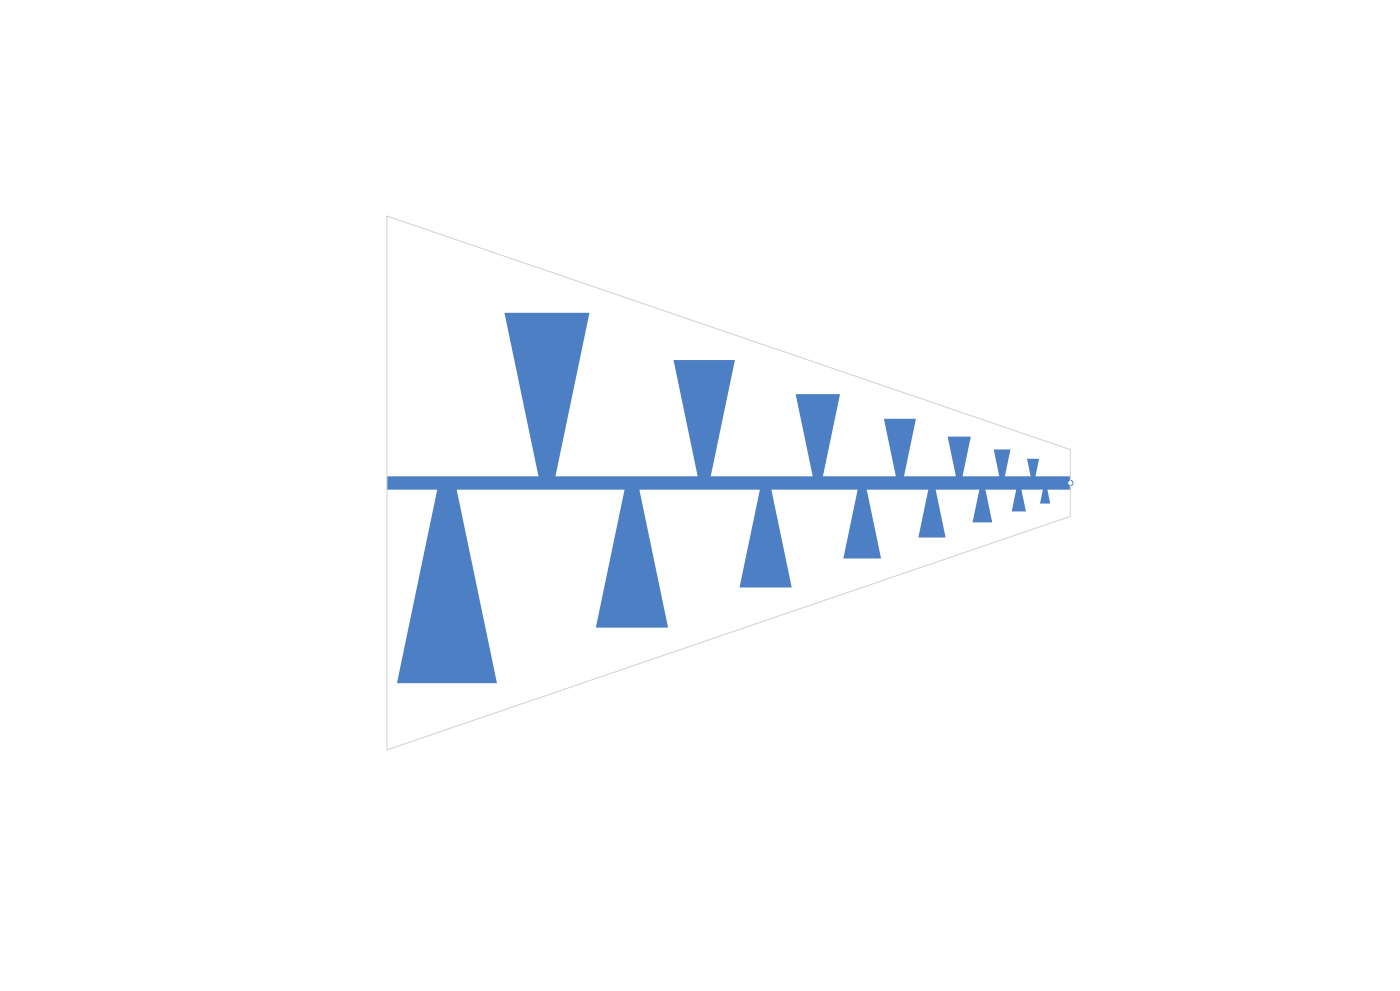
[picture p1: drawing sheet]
<svg xmlns="http://www.w3.org/2000/svg" width="420mm" height="297mm" viewBox="0 0 420 297" stroke-linecap="round" stroke-linejoin="round" font-family="sans-serif">
<path d="M151.3 93.7h25.5l-10.2 49.1h42.7l-7.3-34.9h18.5l-7.3 34.9h30.6l-5.1-24.7h13.3l-5.1 24.7h21.8l-3.5-17.3h9.6l-3.6 17.3h15.6l-2.5-11.9h6.9l-2.4 11.9h11l-1.7-8.1h5l-1.7 8.1h7.8l-1.1-5.3h3.6l-1.1 5.3h10.5v1.5a.45 .45 0 0 0-.5 .5 .45 .45 0 0 0 .5 .4v1.5h-6.9l.9 4.2h-3.1l.9-4.2h-6.5l1.4 6.6h-4.3l1.4-6.6h-9.3l2.1 9.9h-5.9l2-9.9h-13.1l3 14.4h-8.2l3-14.4h-18.5l4.3 20.7h-11.3l4.3-20.7h-25.9l6.1 29.4h-15.6l6.1-29.4h-36.2l8.6 41.4h-21.7l8.7-41.4h-50.4l12.1 58h-30l12.1-58h-15.1v-3.9h45.4z" fill="#4d7fc4"/>
<circle cx="321.1" cy="144.7" r=".8" fill="#4d7fc4" stroke="#4d7fc4" stroke-width=".3"/>
<path d="M116.1 64.8l205 69.9v20l-205 70z" fill="none" stroke="#d0d2cd" stroke-width=".3"/>
<g fill="#fff" stroke="#fff" stroke-width=".3">
<circle cx="321.1" cy="144.7" r=".5"/>
<circle cx="219" cy="186" r="1.6"/>
<circle cx="119.5" cy="220" r="1.6"/>
<circle cx="317.8" cy="152.5" r="1.6"/>
<circle cx="119.5" cy="69.5" r="1.6"/>
<circle cx="219" cy="103.5" r="1.6"/>
<circle cx="317.8" cy="137" r="1.6"/>
</g>
</svg>
